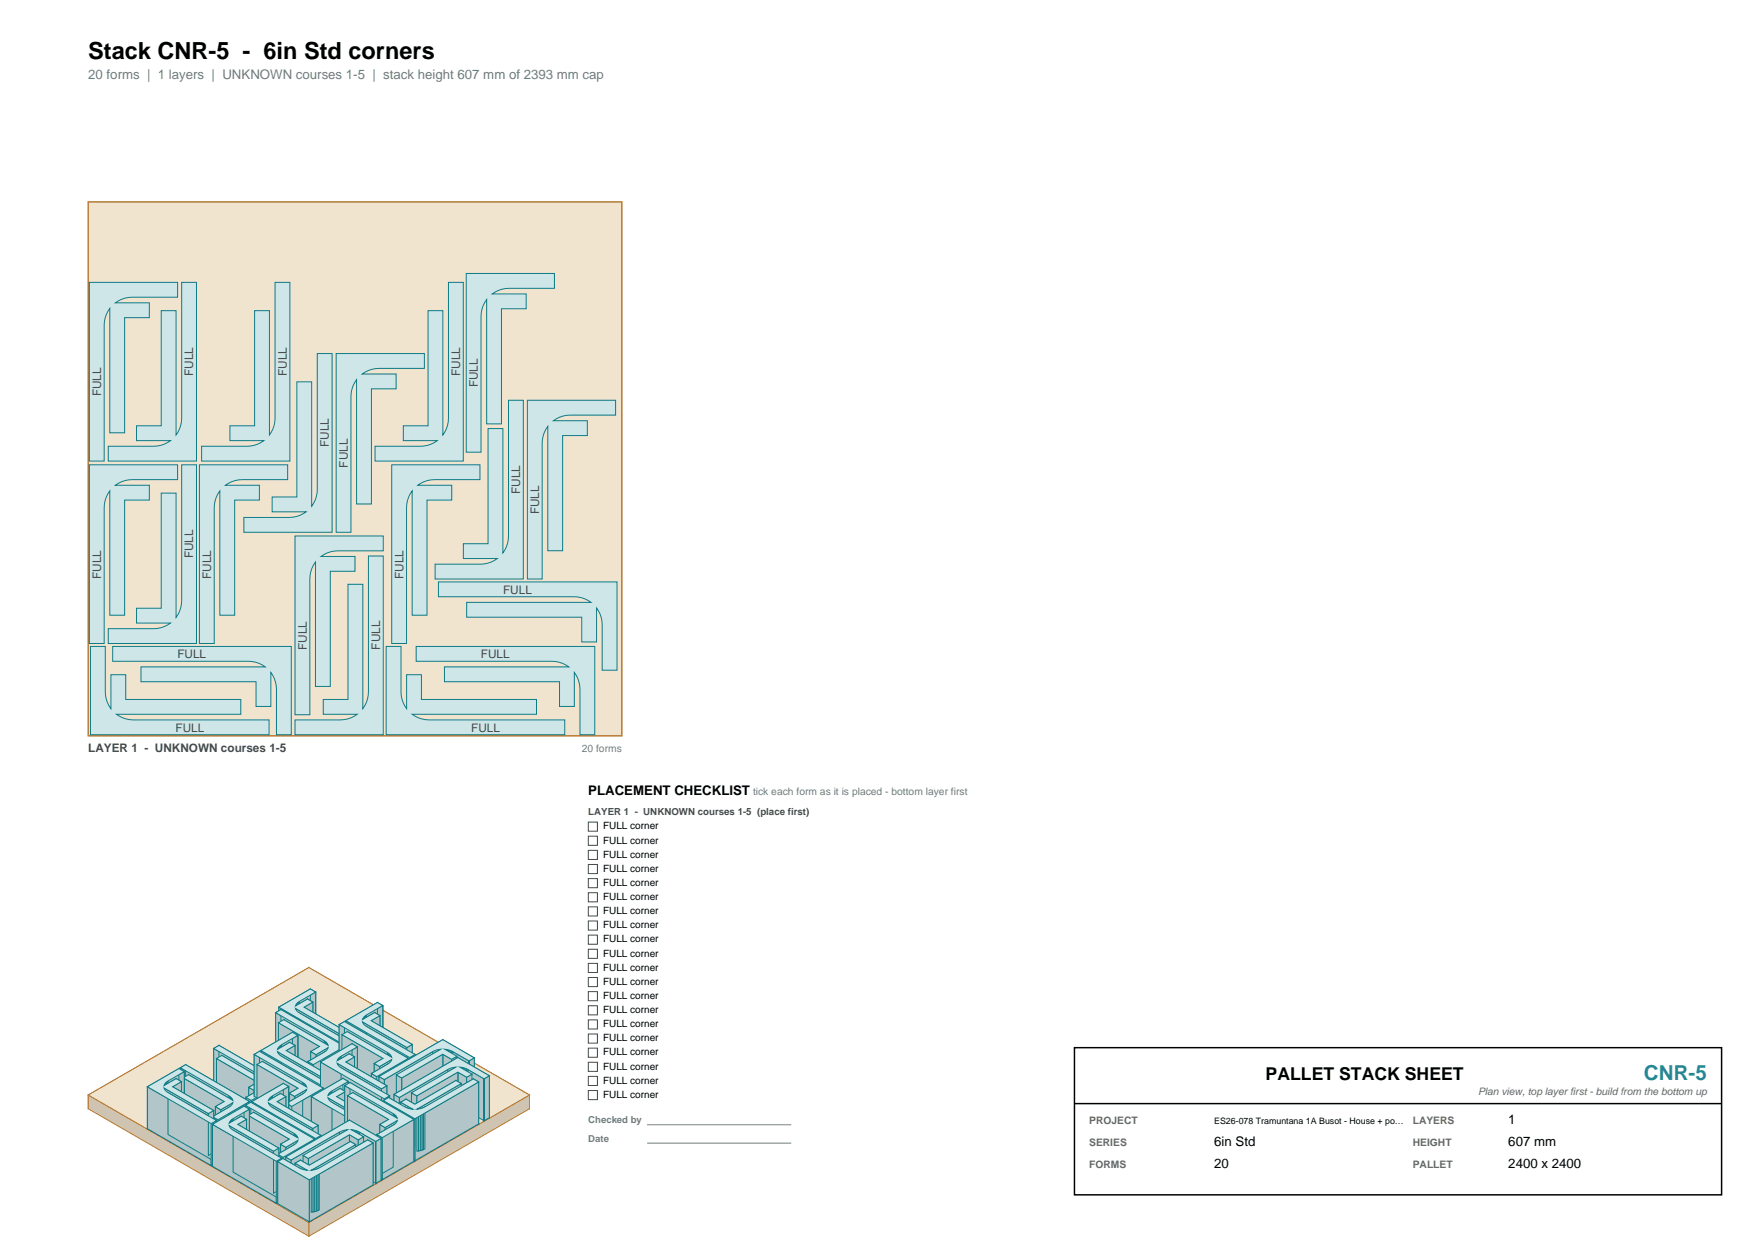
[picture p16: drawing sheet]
<svg xmlns="http://www.w3.org/2000/svg" width="420mm" height="297mm" viewBox="0 0 420 297" stroke-linecap="round" stroke-linejoin="round" font-family="sans-serif">
<defs><g id="words">
<text font-size="5.6" x="21.2" y="14.1">Stack CNR-5 - 6in Std corners</text>
<text font-size="4.9" fill="#1976d2" x="394.3" y="258.9">CNR-5</text>
<text font-size="4.2" x="303.6" y="258.9">PALLET STACK SHEET</text>
<text font-size="3.2" fill="#6b7c81" x="21.2" y="19.1">20 forms | 1 layers | UNKNOWN courses 1-5 | stack height 607 mm of 2393 mm cap</text>
<g font-size="3.2">
<text x="141.1" y="190.5">PLACEMENT CHECKLIST</text>
<text x="361.8" y="269.5">1</text>
<text x="291.2" y="274.8">6in Std</text>
<text x="361.8" y="274.8">607 mm</text>
<text x="291.2" y="280.1">20</text>
<text x="361.8" y="280.1">2400 x 2400</text>
</g>
<g font-size="2.8" fill="#3d4c50">
<text x="24.2" y="95" transform="rotate(-90 24.2 95)">FULL</text>
<text x="46.4" y="90.1" transform="rotate(-90 46.4 90.1)">FULL</text>
<text x="68.8" y="90.1" transform="rotate(-90 68.8 90.1)">FULL</text>
<text x="110.4" y="90.1" transform="rotate(-90 110.4 90.1)">FULL</text>
<text x="114.6" y="92.9" transform="rotate(-90 114.6 92.9)">FULL</text>
<text x="78.9" y="107.2" transform="rotate(-90 78.9 107.2)">FULL</text>
<text x="83.4" y="112.1" transform="rotate(-90 83.4 112.1)">FULL</text>
<text x="124.8" y="118.4" transform="rotate(-90 124.8 118.4)">FULL</text>
<text x="129.3" y="123.3" transform="rotate(-90 129.3 123.3)">FULL</text>
<text x="46.4" y="133.8" transform="rotate(-90 46.4 133.8)">FULL</text>
<text x="24.2" y="138.7" transform="rotate(-90 24.2 138.7)">FULL</text>
<text x="50.6" y="138.7" transform="rotate(-90 50.6 138.7)">FULL</text>
<text x="96.8" y="138.7" transform="rotate(-90 96.8 138.7)">FULL</text>
<text x="120.7" y="142.3">FULL</text>
<text x="73.6" y="155.8" transform="rotate(-90 73.6 155.8)">FULL</text>
<text x="91.2" y="155.7" transform="rotate(-90 91.2 155.7)">FULL</text>
<text x="42.6" y="157.8">FULL</text>
<text x="115.3" y="157.8">FULL</text>
<text x="42.1" y="175.4">FULL</text>
<text x="113" y="175.4">FULL</text>
<text x="21.2" y="180.3">LAYER 1 - UNKNOWN courses 1-5</text>
</g>
<g font-size="2.5" fill="#6b7c81">
<text x="139.6" y="180.3">20 forms</text>
<text x="180.6" y="190.5">tick each form as it is placed - bottom layer first</text>
</g>
<g font-size="2.5" fill="#666">
<text x="354.5" y="262.4">Plan view, top layer first - build from the bottom up</text>
<text x="261.3" y="269.5">PROJECT</text>
<text x="338.9" y="269.5">LAYERS</text>
<text x="261.3" y="274.8">SERIES</text>
<text x="338.9" y="274.8">HEIGHT</text>
<text x="261.3" y="280.1">FORMS</text>
<text x="338.9" y="280.1">PALLET</text>
</g>
<g font-size="2.4">
<text x="144.6" y="198.8">FULL corner</text>
<text x="144.6" y="202.2">FULL corner</text>
<text x="144.6" y="205.6">FULL corner</text>
<text x="144.6" y="209">FULL corner</text>
<text x="144.6" y="212.4">FULL corner</text>
<text x="144.6" y="215.8">FULL corner</text>
<text x="144.6" y="219.1">FULL corner</text>
<text x="144.6" y="222.5">FULL corner</text>
<text x="144.6" y="225.9">FULL corner</text>
<text x="144.6" y="229.3">FULL corner</text>
<text x="144.6" y="232.7">FULL corner</text>
<text x="144.6" y="236.1">FULL corner</text>
<text x="144.6" y="239.5">FULL corner</text>
<text x="144.6" y="242.9">FULL corner</text>
<text x="144.6" y="246.2">FULL corner</text>
<text x="144.6" y="249.6">FULL corner</text>
<text x="144.6" y="253">FULL corner</text>
<text x="144.6" y="256.4">FULL corner</text>
<text x="144.6" y="259.8">FULL corner</text>
<text x="144.6" y="263.2">FULL corner</text>
</g>
<text font-size="2.3" fill="#3d4c50" x="141.1" y="195.4">LAYER 1 - UNKNOWN courses 1-5 (place first)</text>
<g font-size="2.3" fill="#6b7c81">
<text x="141.1" y="269.3">Checked by</text>
<text x="141.1" y="273.7">Date</text>
</g>
<text font-size="2.1" x="291.2" y="269.5">ES26-078 Tramuntana 1A Busot - House + po…</text>
</g></defs>
<path d="M21.2 48.4h128v128h-128z" fill-rule="evenodd" fill="#f0e4ce" stroke="#b4762b" stroke-width=".35"/>
<g fill="#cfe6e9" stroke="#0e7c86" stroke-width=".24">
<path d="M21.7 155h3.6v10.8a6.7 6.7 0 0 0 1.3 4.1v-8.2h3.6v6h27.6v3.5h-29.8a6.7 6.7 0 0 0 4 1.4h32.5v3.5h-42.8z" fill-rule="evenodd"/>
<path d="M27 155h42.9v21.1h-3.6v-10.8a6.7 6.7 0 0 0-1.3-4.1v8.1h-3.6v-5.9h-27.6v-3.5h29.8a6.7 6.7 0 0 0-4-1.4h-32.6z" fill-rule="evenodd"/>
<path d="M88.4 133.3h3.5v42.8h-21.1v-3.5h10.8a6.7 6.7 0 0 0 4.1-1.4h-8.2v-3.5h6v-27.6h3.5v29.8a6.7 6.7 0 0 0 1.4-4.1z" fill-rule="evenodd"/>
<path d="M92.6 155h3.6v10.8a6.7 6.7 0 0 0 1.3 4.1v-8.2h3.6v6h27.6v3.5h-29.8a6.7 6.7 0 0 0 4 1.4h32.6v3.5h-42.9z" fill-rule="evenodd"/>
<path d="M99.8 155h42.9v21.1h-3.6v-10.8a6.7 6.7 0 0 0-1.3-4.1v8.1h-3.6v-5.9h-27.6v-3.5h29.8a6.7 6.7 0 0 0-4-1.4h-32.6z" fill-rule="evenodd"/>
<path d="M70.8 128.5h21.1v3.5h-10.8a6.7 6.7 0 0 0-4.1 1.4h8.1v3.5h-5.9v27.6h-3.5v-29.8a6.7 6.7 0 0 0-1.4 4.1v32.5h-3.5z" fill-rule="evenodd"/>
<path d="M105.2 139.5h42.8v21.2h-3.6v-10.9a6.7 6.7 0 0 0-1.3-4.1v8.2h-3.6v-6h-27.6v-3.5h29.8a6.7 6.7 0 0 0-4-1.4h-32.5z" fill-rule="evenodd"/>
<path d="M21.4 111.4h21.2v3.6h-10.9a6.7 6.7 0 0 0-4 1.3h8.1v3.6h-5.9v27.6h-3.6v-29.8a6.7 6.7 0 0 0-1.3 4v32.6h-3.6z" fill-rule="evenodd"/>
<path d="M43.6 111.4h3.5v42.9h-21.1v-3.6h10.8a6.7 6.7 0 0 0 4.1-1.3h-8.2v-3.6h6v-27.6h3.5v29.8a6.7 6.7 0 0 0 1.4-4z" fill-rule="evenodd"/>
<path d="M47.8 111.4h21.2v3.6h-10.9a6.7 6.7 0 0 0-4 1.3h8.1v3.6h-5.9v27.6h-3.6v-29.8a6.7 6.7 0 0 0-1.3 4v32.6h-3.6z" fill-rule="evenodd"/>
<path d="M94 111.4h21.1v3.6h-10.8a6.7 6.7 0 0 0-4.1 1.3h8.1v3.6h-5.9v27.6h-3.5v-29.8a6.7 6.7 0 0 0-1.4 4v32.6h-3.5z" fill-rule="evenodd"/>
<path d="M122 96h3.5v42.8h-21.1v-3.6h10.8a6.7 6.7 0 0 0 4.1-1.3h-8.2v-3.6h6v-27.6h3.5v29.8a6.7 6.7 0 0 0 1.4-4z" fill-rule="evenodd"/>
<path d="M126.5 96h21.2v3.5h-10.9a6.7 6.7 0 0 0-4.1 1.4h8.2v3.5h-5.9v27.6h-3.6v-29.8a6.7 6.7 0 0 0-1.4 4v32.6h-3.5z" fill-rule="evenodd"/>
<path d="M76.1 84.8h3.6v42.8h-21.2v-3.6h10.9a6.7 6.7 0 0 0 4-1.3h-8.1v-3.6h5.9v-27.6h3.6v29.8a6.7 6.7 0 0 0 1.3-4z" fill-rule="evenodd"/>
<path d="M80.6 84.8h21.2v3.5h-10.9a6.7 6.7 0 0 0-4 1.4h8.1v3.5h-5.9v27.6h-3.6v-29.8a6.7 6.7 0 0 0-1.3 4v32.6h-3.6z" fill-rule="evenodd"/>
<path d="M21.4 67.7h21.2v3.5h-10.9a6.7 6.7 0 0 0-4 1.4h8.1v3.5h-5.9v27.6h-3.6v-29.8a6.7 6.7 0 0 0-1.3 4.1v32.5h-3.6z" fill-rule="evenodd"/>
<path d="M43.6 67.7h3.5v42.8h-21.1v-3.5h10.8a6.7 6.7 0 0 0 4.1-1.4h-8.2v-3.5h6v-27.6h3.5v29.8a6.7 6.7 0 0 0 1.4-4.1z" fill-rule="evenodd"/>
<path d="M66 67.7h3.5v42.8h-21.1v-3.5h10.8a6.7 6.7 0 0 0 4.1-1.4h-8.2v-3.5h6v-27.6h3.5v29.8a6.7 6.7 0 0 0 1.4-4.1z" fill-rule="evenodd"/>
<path d="M107.6 67.7h3.5v42.8h-21.1v-3.5h10.8a6.7 6.7 0 0 0 4.1-1.4h-8.2v-3.5h6v-27.6h3.5v29.8a6.7 6.7 0 0 0 1.4-4.1z" fill-rule="evenodd"/>
<path d="M111.8 65.6h21.2v3.5h-10.9a6.7 6.7 0 0 0-4 1.4h8.1v3.5h-5.9v27.6h-3.6v-29.8a6.7 6.7 0 0 0-1.3 4v32.6h-3.6z" fill-rule="evenodd"/>
</g>
<g fill="#cec4b1" stroke="#b4762b" stroke-width=".24">
<path d="M74.1 231.9l52.9 30.6v3.3l-52.9-30.6z" fill-rule="evenodd"/>
<path d="M21.2 262.5l52.9-30.6v3.3l-52.9 30.6z" fill-rule="evenodd"/>
<path d="M74.1 293l52.9-30.5v3.3l-52.9 30.5z" fill-rule="evenodd"/>
<path d="M21.2 262.5l52.9 30.5v3.3l-52.9-30.5z" fill-rule="evenodd"/>
</g>
<path d="M21.2 262.5l52.9-30.6 52.9 30.6-52.9 30.5z" fill-rule="evenodd" fill="#f0e4ce" stroke="#b4762b" stroke-width=".24"/>
<g fill="#b2c5c8" stroke="#0e7c86" stroke-width=".24">
<path d="M74.4 237.1l1.3 .7v10.1l-1.3-.8z" fill-rule="evenodd"/>
<path d="M75.7 237.8v10.1z" fill-rule="evenodd"/>
<path d="M71.8 240l3.9-2.2v10.1l-3.9 2.2z" fill-rule="evenodd"/>
<path d="M66.9 241.4l7.5-4.3v10l-7.5 4.4z" fill-rule="evenodd"/>
<path d="M73.8 239.5l1.2 .7v10.1l-1.2-.8z" fill-rule="evenodd"/>
<path d="M71.5 240.2l.3-.2v10.1l-.3 .2z" fill-rule="evenodd"/>
<path d="M70.9 241.2l2.9-1.7v10l-2.9 1.7z" fill-rule="evenodd"/>
<path d="M71.3 240.4l.2-.2v10.1l-.2 .2z" fill-rule="evenodd"/>
<path d="M71.3 240.4v10.1l-.2 .2v-10z" fill-rule="evenodd"/>
<path d="M71.1 240.7v10l-.2 .3v-10.1z" fill-rule="evenodd"/>
<path d="M72.9 241.4l2.1-1.2v10.1l-2.1 1.2z" fill-rule="evenodd"/>
<path d="M70.9 240.9v10.3z" fill-rule="evenodd"/>
<path d="M70.9 241.7v10.3z" fill-rule="evenodd"/>
<path d="M70.9 241.9l.2 .3v10l-.2-.2z" fill-rule="evenodd"/>
<path d="M71.1 242.2l.2 .2v10.1l-.2-.3z" fill-rule="evenodd"/>
<path d="M71.3 242.4l.2 .2v10.1l-.2-.2z" fill-rule="evenodd"/>
<path d="M71.5 242.6l.3 .2v10.1l-.3-.2z" fill-rule="evenodd"/>
<path d="M72.9 241.4l9.9 5.7v10.1l-9.9-5.7z" fill-rule="evenodd"/>
<path d="M70.9 241.7l10.6 6.2v10l-10.6-6.1z" fill-rule="evenodd"/>
<path d="M66.9 241.4l15.3 8.9v10l-15.3-8.8z" fill-rule="evenodd"/>
<path d="M71.8 242.8l11.6 6.7v10.1l-11.6-6.7z" fill-rule="evenodd"/>
<path d="M81.5 247.9l1.3-.8v10.1l-1.3 .7z" fill-rule="evenodd"/>
<path d="M82.2 250.3l1.2-.8v10.1l-1.2 .7z" fill-rule="evenodd"/>
</g>
<path d="M66.9 241.4l7.5-4.3 1.3 .7-4.2 2.4-.6 1 2.9-1.7 1.2 .7-2.1 1.2 9.9 5.7-1.3 .8-10.6-6.2 .2 .5 .7 .6 11.6 6.7-1.2 .8z" fill-rule="evenodd" fill="#cfe6e9" stroke="#0e7c86" stroke-width=".24"/>
<g fill="#b2c5c8" stroke="#0e7c86" stroke-width=".24">
<path d="M90.5 240.3l1.3 .7v10.1l-1.3-.7z" fill-rule="evenodd"/>
<path d="M91.8 241v10.1z" fill-rule="evenodd"/>
<path d="M87.9 243.3l3.9-2.3v10.1l-3.9 2.2z" fill-rule="evenodd"/>
<path d="M83 244.7l7.5-4.4v10.1l-7.5 4.3z" fill-rule="evenodd"/>
<path d="M89.9 242.7l1.2 .8v10l-1.2-.7z" fill-rule="evenodd"/>
<path d="M87.6 243.5l.3-.2v10l-.3 .2z" fill-rule="evenodd"/>
<path d="M87 244.4l2.9-1.7v10.1l-2.9 1.7z" fill-rule="evenodd"/>
<path d="M87.4 243.7l.2-.2v10l-.2 .2z" fill-rule="evenodd"/>
<path d="M87.4 243.7v10l-.2 .3v-10.1z" fill-rule="evenodd"/>
<path d="M87.2 243.9v10.1l-.2 .2v-10z" fill-rule="evenodd"/>
<path d="M89 244.7l2.1-1.2v10l-2.1 1.2z" fill-rule="evenodd"/>
<path d="M87 244.2v10.3z" fill-rule="evenodd"/>
<path d="M87 245v10.2z" fill-rule="evenodd"/>
<path d="M87 245.2l.2 .2v10.1l-.2-.3z" fill-rule="evenodd"/>
<path d="M87.2 245.4l.2 .3v10l-.2-.2z" fill-rule="evenodd"/>
<path d="M87.4 245.7l.2 .2v10l-.2-.2z" fill-rule="evenodd"/>
<path d="M87.6 245.9l.3 .2v10l-.3-.2z" fill-rule="evenodd"/>
<path d="M89 244.7l9.9 5.7v10l-9.9-5.7z" fill-rule="evenodd"/>
<path d="M87 245l10.6 6.1v10.1l-10.6-6.2z" fill-rule="evenodd"/>
<path d="M83 244.7l15.3 8.8v10.1l-15.3-8.9z" fill-rule="evenodd"/>
<path d="M87.9 246.1l11.6 6.7v10l-11.6-6.7z" fill-rule="evenodd"/>
<path d="M97.6 251.1l1.3-.7v10l-1.3 .8z" fill-rule="evenodd"/>
<path d="M98.3 253.5l1.2-.7v10l-1.2 .8z" fill-rule="evenodd"/>
</g>
<path d="M83 244.7l7.5-4.4 1.3 .7-4.2 2.5-.6 .9 2.9-1.7 1.2 .8-2.1 1.2 9.9 5.7-1.3 .7-10.6-6.1 .2 .4 .7 .7 11.6 6.7-1.2 .7z" fill-rule="evenodd" fill="#cfe6e9" stroke="#0e7c86" stroke-width=".24"/>
<g fill="#b2c5c8" stroke="#0e7c86" stroke-width=".24">
<path d="M66.1 242.7l1.3-.7v10.1l-1.3 .7z" fill-rule="evenodd"/>
<path d="M66.8 245.2l1.3-.8v10.1l-1.3 .7z" fill-rule="evenodd"/>
<path d="M66.1 242.7l11.6 6.8v10l-11.6-6.7z" fill-rule="evenodd"/>
<path d="M67.4 242l15.3 8.8v10.1l-15.3-8.8z" fill-rule="evenodd"/>
<path d="M68.1 244.4l10.6 6.2v10l-10.6-6.1z" fill-rule="evenodd"/>
<path d="M66.8 245.2l9.8 5.6v10.1l-9.8-5.7z" fill-rule="evenodd"/>
<path d="M77.7 249.5l.3 .2v10l-.3-.2z" fill-rule="evenodd"/>
<path d="M78 249.7l.3 .2v10l-.3-.2z" fill-rule="evenodd"/>
<path d="M78.3 249.9l.2 .2v10.1l-.2-.3z" fill-rule="evenodd"/>
<path d="M78.5 250.1l.1 .2v10.1l-.1-.2z" fill-rule="evenodd"/>
<path d="M78.6 250.3l.1 10.3z" fill-rule="evenodd"/>
<path d="M78.7 251.1l-.1 10.3z" fill-rule="evenodd"/>
<path d="M74.5 252.1l2.1-1.3v10.1l-2.1 1.2z" fill-rule="evenodd"/>
<path d="M78.6 251.4v10l-.1 .3v-10.1z" fill-rule="evenodd"/>
<path d="M78.5 251.6v10.1l-.2 .2v-10.1z" fill-rule="evenodd"/>
<path d="M78 252l.3-.2v10.1l-.3 .2z" fill-rule="evenodd"/>
<path d="M75.8 252.8l2.9-1.7v10.1l-2.9 1.7z" fill-rule="evenodd"/>
<path d="M77.7 252.2l.3-.2v10.1l-.3 .2z" fill-rule="evenodd"/>
<path d="M74.5 252.1l1.3 .7v10.1l-1.3-.8z" fill-rule="evenodd"/>
<path d="M75.1 255.2l7.6-4.4v10.1l-7.6 4.4z" fill-rule="evenodd"/>
<path d="M73.9 254.5l3.8-2.3v10.1l-3.8 2.2z" fill-rule="evenodd"/>
<path d="M73.9 254.5v10z" fill-rule="evenodd"/>
<path d="M73.9 254.5l1.2 .7v10.1l-1.2-.8z" fill-rule="evenodd"/>
</g>
<path d="M66.1 242.7l1.3-.7 15.3 8.8-7.6 4.4-1.2-.7 4.1-2.5 .7-.9-2.9 1.7-1.3-.7 2.1-1.3-9.8-5.6 1.3-.8 10.6 6.2-.2-.5-.8-.6z" fill-rule="evenodd" fill="#cfe6e9" stroke="#0e7c86" stroke-width=".24"/>
<g fill="#b2c5c8" stroke="#0e7c86" stroke-width=".24">
<path d="M81.4 245.6l1.2-.7v10l-1.2 .8z" fill-rule="evenodd"/>
<path d="M82 248l1.3-.7v10l-1.3 .8z" fill-rule="evenodd"/>
<path d="M81.4 245.6l11.6 6.7v10.1l-11.6-6.7z" fill-rule="evenodd"/>
<path d="M82.6 244.9l15.3 8.8v10.1l-15.3-8.9z" fill-rule="evenodd"/>
<path d="M83.3 247.3l10.6 6.1v10.1l-10.6-6.2z" fill-rule="evenodd"/>
<path d="M82 248l9.9 5.7v10.1l-9.9-5.7z" fill-rule="evenodd"/>
<path d="M93 252.3l.3 .2v10.1l-.3-.2z" fill-rule="evenodd"/>
<path d="M93.3 252.5l.2 .2v10.1l-.2-.2z" fill-rule="evenodd"/>
<path d="M93.5 252.7l.2 .3v10l-.2-.2z" fill-rule="evenodd"/>
<path d="M93.7 253l.2 .2v10.1l-.2-.3z" fill-rule="evenodd"/>
<path d="M93.9 253.2v10.3z" fill-rule="evenodd"/>
<path d="M93.9 254v10.3z" fill-rule="evenodd"/>
<path d="M89.8 254.9l2.1-1.2v10.1l-2.1 1.2z" fill-rule="evenodd"/>
<path d="M93.9 254.2v10.1l-.2 .2v-10z" fill-rule="evenodd"/>
<path d="M93.7 254.5v10l-.2 .2v-10z" fill-rule="evenodd"/>
<path d="M93.3 254.9l.2-.2v10l-.2 .3z" fill-rule="evenodd"/>
<path d="M91 255.7l2.9-1.7v10l-2.9 1.7z" fill-rule="evenodd"/>
<path d="M93 255.1l.3-.2v10.1l-.3 .2z" fill-rule="evenodd"/>
<path d="M89.8 254.9l1.2 .8v10l-1.2-.7z" fill-rule="evenodd"/>
<path d="M90.4 258.1l7.5-4.4v10.1l-7.5 4.3z" fill-rule="evenodd"/>
<path d="M89.1 257.3l3.9-2.2v10.1l-3.9 2.2z" fill-rule="evenodd"/>
<path d="M89.1 257.3v10.1z" fill-rule="evenodd"/>
<path d="M89.1 257.3l1.3 .8v10l-1.3-.7z" fill-rule="evenodd"/>
</g>
<path d="M81.4 245.6l1.2-.7 15.3 8.8-7.5 4.4-1.3-.8 4.2-2.4 .6-.9-2.9 1.7-1.2-.8 2.1-1.2-9.9-5.7 1.3-.7 10.6 6.1-.2-.4-.7-.7z" fill-rule="evenodd" fill="#cfe6e9" stroke="#0e7c86" stroke-width=".24"/>
<g fill="#b2c5c8" stroke="#0e7c86" stroke-width=".24">
<path d="M70.2 247.5l1.2 .7v10l-1.2-.7z" fill-rule="evenodd"/>
<path d="M71.4 248.2v10z" fill-rule="evenodd"/>
<path d="M67.5 250.4l3.9-2.2v10l-3.9 2.3z" fill-rule="evenodd"/>
<path d="M62.6 251.8l7.6-4.3v10l-7.6 4.4z" fill-rule="evenodd"/>
<path d="M69.5 249.9l1.3 .7v10.1l-1.3-.8z" fill-rule="evenodd"/>
<path d="M67.2 250.6l.3-.2v10.1l-.3 .2z" fill-rule="evenodd"/>
<path d="M66.6 251.5l2.9-1.6v10l-2.9 1.7z" fill-rule="evenodd"/>
<path d="M67 250.8l.2-.2v10.1l-.2 .2z" fill-rule="evenodd"/>
<path d="M67 250.8v10.1l-.2 .2v-10z" fill-rule="evenodd"/>
<path d="M66.8 251.1v10l-.1 .3v-10.1z" fill-rule="evenodd"/>
<path d="M68.6 251.8l2.2-1.2v10.1l-2.2 1.2z" fill-rule="evenodd"/>
<path d="M66.7 251.3l-.1 10.3z" fill-rule="evenodd"/>
<path d="M66.6 252.1l.1 10.3z" fill-rule="evenodd"/>
<path d="M66.7 252.3l.1 .3v10l-.1-.2z" fill-rule="evenodd"/>
<path d="M66.8 252.6l.2 .2v10.1l-.2-.3z" fill-rule="evenodd"/>
<path d="M67 252.8l.2 .2v10.1l-.2-.2z" fill-rule="evenodd"/>
<path d="M67.2 253l.3 .2v10.1l-.3-.2z" fill-rule="evenodd"/>
<path d="M68.6 251.8l9.9 5.7v10.1l-9.9-5.7z" fill-rule="evenodd"/>
<path d="M66.6 252.1l10.6 6.1v10.1l-10.6-6.1z" fill-rule="evenodd"/>
<path d="M62.6 251.8l15.3 8.9v10l-15.3-8.8z" fill-rule="evenodd"/>
<path d="M67.5 253.2l11.7 6.7v10.1l-11.7-6.7z" fill-rule="evenodd"/>
<path d="M77.2 258.2l1.3-.7v10.1l-1.3 .7z" fill-rule="evenodd"/>
<path d="M77.9 260.7l1.3-.8v10.1l-1.3 .7z" fill-rule="evenodd"/>
</g>
<path d="M62.6 251.8l7.6-4.3 1.2 .7-4.2 2.4-.6 .9 2.9-1.6 1.3 .7-2.2 1.2 9.9 5.7-1.3 .7-10.6-6.1 .2 .5 .7 .6 11.7 6.7-1.3 .8z" fill-rule="evenodd" fill="#cfe6e9" stroke="#0e7c86" stroke-width=".24"/>
<g fill="#b2c5c8" stroke="#0e7c86" stroke-width=".24">
<path d="M106.2 249.2l7.6 4.4v10l-7.6-4.3z" fill-rule="evenodd"/>
<path d="M105.3 251.6l.4-.1v10.1h-.4z" fill-rule="evenodd"/>
<path d="M106.7 251.5l.4 .1v10h-.4z" fill-rule="evenodd"/>
<path d="M104.9 251.6h.4v10l-.4 .1z" fill-rule="evenodd"/>
<path d="M107.1 251.6h.4v10.1l-.4-.1z" fill-rule="evenodd"/>
<path d="M104.5 251.8l.4-.2v10.1l-.4 .1z" fill-rule="evenodd"/>
<path d="M107.5 251.6l.4 .2v10l-.4-.1z" fill-rule="evenodd"/>
<path d="M104.1 251.9l.4-.1v10l-.4 .2z" fill-rule="evenodd"/>
<path d="M107.9 251.8l.4 .1v10.1l-.4-.2z" fill-rule="evenodd"/>
<path d="M103.8 252.1l.3-.2v10.1l-.3 .1z" fill-rule="evenodd"/>
<path d="M108.3 251.9l.3 .2v10l-.3-.1z" fill-rule="evenodd"/>
<path d="M106.7 251.5l2.9 1.7v10.1l-2.9-1.7z" fill-rule="evenodd"/>
<path d="M108.6 252.1l3.9 2.2v10.1l-3.9-2.3z" fill-rule="evenodd"/>
<path d="M106.2 252.7l2.1 1.2v10.1l-2.1-1.2z" fill-rule="evenodd"/>
<path d="M108.3 253.9l1.3-.7v10.1l-1.3 .7z" fill-rule="evenodd"/>
<path d="M90.9 258.1l15.3-8.9v10.1l-15.3 8.8z" fill-rule="evenodd"/>
<path d="M112.5 254.3l1.3-.7v10l-1.3 .8z" fill-rule="evenodd"/>
<path d="M112.5 254.3v10.1z" fill-rule="evenodd"/>
<path d="M95.1 257.7l10.6-6.2v10.1l-10.6 6.1z" fill-rule="evenodd"/>
<path d="M92.2 258.8l11.6-6.7v10l-11.6 6.7z" fill-rule="evenodd"/>
<path d="M96.3 258.4l9.9-5.7v10.1l-9.9 5.7z" fill-rule="evenodd"/>
<path d="M95.1 257.7l1.2 .7v10.1l-1.2-.8z" fill-rule="evenodd"/>
<path d="M90.9 258.1l1.3 .7v10l-1.3-.7z" fill-rule="evenodd"/>
</g>
<path d="M90.9 258.1l15.3-8.9 7.6 4.4-1.3 .7-4.2-2.4-1.6-.4 2.9 1.7-1.3 .7-2.1-1.2-9.9 5.7-1.2-.7 10.6-6.2-.4 .1-1.5 .5-11.6 6.7z" fill-rule="evenodd" fill="#cfe6e9" stroke="#0e7c86" stroke-width=".24"/>
<g fill="#b2c5c8" stroke="#0e7c86" stroke-width=".24">
<path d="M84.4 250.2l1.3 .7v10.1l-1.3-.7z" fill-rule="evenodd"/>
<path d="M85.7 250.9v10.1z" fill-rule="evenodd"/>
<path d="M81.8 253.2l3.9-2.3v10.1l-3.9 2.2z" fill-rule="evenodd"/>
<path d="M76.9 254.6l7.5-4.4v10.1l-7.5 4.3z" fill-rule="evenodd"/>
<path d="M83.8 252.6l1.2 .8v10l-1.2-.7z" fill-rule="evenodd"/>
<path d="M81.5 253.4l.3-.2v10l-.3 .2z" fill-rule="evenodd"/>
<path d="M80.9 254.3l2.9-1.7v10.1l-2.9 1.6z" fill-rule="evenodd"/>
<path d="M81.3 253.6l.2-.2v10l-.2 .2z" fill-rule="evenodd"/>
<path d="M81.3 253.6v10l-.2 .3v-10.1z" fill-rule="evenodd"/>
<path d="M81.1 253.8v10.1l-.2 .2v-10z" fill-rule="evenodd"/>
<path d="M82.9 254.6l2.1-1.2v10l-2.1 1.2z" fill-rule="evenodd"/>
<path d="M80.9 254.1v10.2z" fill-rule="evenodd"/>
<path d="M80.9 254.9v10.2z" fill-rule="evenodd"/>
<path d="M80.9 255.1l.2 .2v10.1l-.2-.3z" fill-rule="evenodd"/>
<path d="M81.1 255.3l.2 .3v10l-.2-.2z" fill-rule="evenodd"/>
<path d="M81.3 255.6l.2 .2v10l-.2-.2z" fill-rule="evenodd"/>
<path d="M81.5 255.8l.3 .2v10l-.3-.2z" fill-rule="evenodd"/>
<path d="M82.9 254.6l9.9 5.7v10l-9.9-5.7z" fill-rule="evenodd"/>
<path d="M80.9 254.9l10.6 6.1v10.1l-10.6-6.2z" fill-rule="evenodd"/>
<path d="M76.9 254.6l15.3 8.8v10.1l-15.3-8.9z" fill-rule="evenodd"/>
<path d="M81.8 256l11.6 6.7v10l-11.6-6.7z" fill-rule="evenodd"/>
<path d="M91.5 261l1.3-.7v10l-1.3 .8z" fill-rule="evenodd"/>
<path d="M92.2 263.4l1.2-.7v10l-1.2 .8z" fill-rule="evenodd"/>
</g>
<path d="M76.9 254.6l7.5-4.4 1.3 .7-4.2 2.5-.6 .9 2.9-1.7 1.2 .8-2.1 1.2 9.9 5.7-1.3 .7-10.6-6.1 .2 .4 .7 .7 11.6 6.7-1.2 .7z" fill-rule="evenodd" fill="#cfe6e9" stroke="#0e7c86" stroke-width=".24"/>
<g fill="#b2c5c8" stroke="#0e7c86" stroke-width=".24">
<path d="M51.3 251.3l1.2-.7v10l-1.2 .8z" fill-rule="evenodd"/>
<path d="M51.9 253.7l1.3-.7v10.1l-1.3 .7z" fill-rule="evenodd"/>
<path d="M51.3 251.3l11.6 6.7v10.1l-11.6-6.7z" fill-rule="evenodd"/>
<path d="M52.5 250.6l15.3 8.8v10.1l-15.3-8.9z" fill-rule="evenodd"/>
<path d="M53.2 253l10.6 6.1v10.1l-10.6-6.1z" fill-rule="evenodd"/>
<path d="M51.9 253.7l9.9 5.7v10.1l-9.9-5.7z" fill-rule="evenodd"/>
<path d="M62.9 258l.3 .2v10.1l-.3-.2z" fill-rule="evenodd"/>
<path d="M63.2 258.2l.2 .2v10.1l-.2-.2z" fill-rule="evenodd"/>
<path d="M63.4 258.4l.2 .3v10l-.2-.2z" fill-rule="evenodd"/>
<path d="M63.6 258.7l.2 .2v10.1l-.2-.3z" fill-rule="evenodd"/>
<path d="M63.8 258.9v10.3z" fill-rule="evenodd"/>
<path d="M63.8 259.7v10.3z" fill-rule="evenodd"/>
<path d="M59.7 260.6l2.1-1.2v10.1l-2.1 1.2z" fill-rule="evenodd"/>
<path d="M63.8 259.9v10.1l-.2 .2v-10z" fill-rule="evenodd"/>
<path d="M63.6 260.2v10l-.2 .3v-10.1z" fill-rule="evenodd"/>
<path d="M63.2 260.6l.2-.2v10.1l-.2 .2z" fill-rule="evenodd"/>
<path d="M60.9 261.4l2.9-1.7v10.1l-2.9 1.6z" fill-rule="evenodd"/>
<path d="M62.9 260.8l.3-.2v10.1l-.3 .2z" fill-rule="evenodd"/>
<path d="M59.7 260.6l1.2 .8v10l-1.2-.7z" fill-rule="evenodd"/>
<path d="M60.3 263.8l7.5-4.4v10.1l-7.5 4.3z" fill-rule="evenodd"/>
<path d="M59 263.1l3.9-2.3v10.1l-3.9 2.2z" fill-rule="evenodd"/>
<path d="M59 263.1v10z" fill-rule="evenodd"/>
<path d="M59 263.1l1.3 .7v10l-1.3-.7z" fill-rule="evenodd"/>
</g>
<path d="M51.3 251.3l1.2-.7 15.3 8.8-7.5 4.4-1.3-.7 4.2-2.5 .6-.9-2.9 1.7-1.2-.8 2.1-1.2-9.9-5.7 1.3-.7 10.6 6.1-.2-.4-.7-.7z" fill-rule="evenodd" fill="#cfe6e9" stroke="#0e7c86" stroke-width=".24"/>
<g fill="#b2c5c8" stroke="#0e7c86" stroke-width=".24">
<path d="M61 252.8l1.2-.8v10.1l-1.2 .7z" fill-rule="evenodd"/>
<path d="M61.6 255.2l1.3-.8v10.1l-1.3 .7z" fill-rule="evenodd"/>
<path d="M61 252.8l11.6 6.7v10l-11.6-6.7z" fill-rule="evenodd"/>
<path d="M62.2 252l15.3 8.9v10l-15.3-8.8z" fill-rule="evenodd"/>
<path d="M62.9 254.4l10.7 6.2v10l-10.7-6.1z" fill-rule="evenodd"/>
<path d="M61.6 255.2l9.9 5.7v10l-9.9-5.7z" fill-rule="evenodd"/>
<path d="M72.6 259.5l.3 .2v10l-.3-.2z" fill-rule="evenodd"/>
<path d="M72.9 259.7l.2 .2v10l-.2-.2z" fill-rule="evenodd"/>
<path d="M73.1 259.9l.2 .2v10.1l-.2-.3z" fill-rule="evenodd"/>
<path d="M73.3 260.1l.2 .2v10.1l-.2-.2z" fill-rule="evenodd"/>
<path d="M73.5 260.3l.1 10.3z" fill-rule="evenodd"/>
<path d="M73.6 261.1l-.1 10.3z" fill-rule="evenodd"/>
<path d="M69.4 262.1l2.1-1.2v10l-2.1 1.2z" fill-rule="evenodd"/>
<path d="M73.5 261.4v10l-.2 .3v-10.1z" fill-rule="evenodd"/>
<path d="M73.3 261.6v10.1l-.2 .2v-10.1z" fill-rule="evenodd"/>
<path d="M72.9 262.1l.2-.3v10.1l-.2 .2z" fill-rule="evenodd"/>
<path d="M70.7 262.8l2.9-1.7v10.1l-2.9 1.7z" fill-rule="evenodd"/>
<path d="M72.6 262.2l.3-.1v10l-.3 .2z" fill-rule="evenodd"/>
<path d="M69.4 262.1l1.3 .7v10.1l-1.3-.8z" fill-rule="evenodd"/>
<path d="M70 265.2l7.5-4.3v10l-7.5 4.4z" fill-rule="evenodd"/>
<path d="M68.7 264.5l3.9-2.3v10.1l-3.9 2.2z" fill-rule="evenodd"/>
<path d="M68.7 264.5v10z" fill-rule="evenodd"/>
<path d="M68.7 264.5l1.3 .7v10.1l-1.3-.8z" fill-rule="evenodd"/>
</g>
<path d="M61 252.8l1.2-.8 15.3 8.9-7.5 4.3-1.3-.7 4.2-2.4 .7-1-2.9 1.7-1.3-.7 2.1-1.2-9.9-5.7 1.3-.8 10.7 6.2-.3-.5-.7-.6z" fill-rule="evenodd" fill="#cfe6e9" stroke="#0e7c86" stroke-width=".24"/>
<g fill="#b2c5c8" stroke="#0e7c86" stroke-width=".24">
<path d="M109.8 253.5l7.6 4.4v10l-7.6-4.3z" fill-rule="evenodd"/>
<path d="M108.9 255.9l.4-.1v10.1h-.4z" fill-rule="evenodd"/>
<path d="M110.3 255.8l.4 .1v10h-.4z" fill-rule="evenodd"/>
<path d="M108.5 255.9h.4v10l-.4 .1z" fill-rule="evenodd"/>
<path d="M110.7 255.9h.4v10.1l-.4-.1z" fill-rule="evenodd"/>
<path d="M108.1 256l.4-.1v10.1l-.4 .1z" fill-rule="evenodd"/>
<path d="M111.1 255.9l.4 .2v10l-.4-.1z" fill-rule="evenodd"/>
<path d="M107.8 256.2l.3-.2v10.1l-.3 .1z" fill-rule="evenodd"/>
<path d="M111.5 256.1l.4 .1v10l-.4-.1z" fill-rule="evenodd"/>
<path d="M107.4 256.4l.4-.2v10l-.4 .2z" fill-rule="evenodd"/>
<path d="M111.9 256.2l.3 .2v10l-.3-.2z" fill-rule="evenodd"/>
<path d="M110.3 255.8l2.9 1.7v10l-2.9-1.6z" fill-rule="evenodd"/>
<path d="M112.2 256.4l3.9 2.2v10.1l-3.9-2.3z" fill-rule="evenodd"/>
<path d="M109.8 257l2.1 1.2v10.1l-2.1-1.2z" fill-rule="evenodd"/>
<path d="M111.9 258.2l1.3-.7v10l-1.3 .8z" fill-rule="evenodd"/>
<path d="M94.5 262.3l15.3-8.8v10.1l-15.3 8.8z" fill-rule="evenodd"/>
<path d="M116.1 258.6l1.3-.7v10l-1.3 .8z" fill-rule="evenodd"/>
<path d="M116.1 258.6v10.1z" fill-rule="evenodd"/>
<path d="M98.7 262l10.6-6.2v10.1l-10.6 6.1z" fill-rule="evenodd"/>
<path d="M95.8 263.1l11.6-6.7v10l-11.6 6.7z" fill-rule="evenodd"/>
<path d="M100 262.7l9.8-5.7v10.1l-9.8 5.6z" fill-rule="evenodd"/>
<path d="M98.7 262l1.3 .7v10l-1.3-.7z" fill-rule="evenodd"/>
<path d="M94.5 262.3l1.3 .8v10l-1.3-.7z" fill-rule="evenodd"/>
</g>
<path d="M94.5 262.3l15.3-8.8 7.6 4.4-1.3 .7-4.2-2.4-1.6-.4 2.9 1.7-1.3 .7-2.1-1.2-9.8 5.7-1.3-.7 10.6-6.2-.4 .1-1.5 .5-11.6 6.7z" fill-rule="evenodd" fill="#cfe6e9" stroke="#0e7c86" stroke-width=".24"/>
<g fill="#b2c5c8" stroke="#0e7c86" stroke-width=".24">
<path d="M113.5 258.6l1.3 .8v10l-1.3-.7z" fill-rule="evenodd"/>
<path d="M109.4 259l1.2 .7v10.1l-1.2-.7z" fill-rule="evenodd"/>
<path d="M99.5 264.7l9.9-5.7v10.1l-9.9 5.7z" fill-rule="evenodd"/>
<path d="M101.9 265.3l11.6-6.7v10.1l-11.6 6.7z" fill-rule="evenodd"/>
<path d="M100 265.9l10.6-6.2v10.1l-10.6 6.1z" fill-rule="evenodd"/>
<path d="M93.2 263.1v10z" fill-rule="evenodd"/>
<path d="M92 263.8l1.2-.7v10l-1.2 .8z" fill-rule="evenodd"/>
<path d="M99.5 268.2l15.3-8.8v10l-15.3 8.8z" fill-rule="evenodd"/>
<path d="M96.1 264.2l1.3-.7v10l-1.3 .8z" fill-rule="evenodd"/>
<path d="M97.4 263.5l2.1 1.2v10.1l-2.1-1.3z" fill-rule="evenodd"/>
<path d="M93.2 263.1l3.9 2.2v10.1l-3.9-2.3z" fill-rule="evenodd"/>
<path d="M96.1 264.2l2.9 1.7v10l-2.9-1.6z" fill-rule="evenodd"/>
<path d="M97.1 265.3l.3 .2v10.1l-.3-.2z" fill-rule="evenodd"/>
<path d="M101.6 265.5l.3-.2v10.1l-.3 .2z" fill-rule="evenodd"/>
<path d="M97.4 265.5l.4 .1v10.1l-.4-.1z" fill-rule="evenodd"/>
<path d="M101.2 265.6l.4-.1v10.1l-.4 .1z" fill-rule="evenodd"/>
<path d="M97.8 265.6l.4 .2v10l-.4-.1z" fill-rule="evenodd"/>
<path d="M100.8 265.8l.4-.2v10.1l-.4 .1z" fill-rule="evenodd"/>
<path d="M98.2 265.8h.4v10.1l-.4-.1z" fill-rule="evenodd"/>
<path d="M100.4 265.8h.4v10l-.4 .1z" fill-rule="evenodd"/>
<path d="M98.6 265.8l.4 .1v10h-.4z" fill-rule="evenodd"/>
<path d="M100 265.9l.4-.1v10.1h-.4z" fill-rule="evenodd"/>
<path d="M92 263.8l7.5 4.4v10l-7.5-4.3z" fill-rule="evenodd"/>
</g>
<path d="M92 263.8l1.2-.7 4.2 2.4 1.6 .4-2.9-1.7 1.3-.7 2.1 1.2 9.9-5.7 1.2 .7-10.6 6.2 .4-.1 1.5-.5 11.6-6.7 1.3 .8-15.3 8.8z" fill-rule="evenodd" fill="#cfe6e9" stroke="#0e7c86" stroke-width=".24"/>
<g fill="#b2c5c8" stroke="#0e7c86" stroke-width=".24">
<path d="M43.3 255.9l1.2-.7v10.1l-1.2 .7z" fill-rule="evenodd"/>
<path d="M43.9 258.4l1.3-.8v10.1l-1.3 .7z" fill-rule="evenodd"/>
<path d="M43.3 255.9l11.6 6.8v10l-11.6-6.7z" fill-rule="evenodd"/>
<path d="M44.5 255.2l15.3 8.8v10.1l-15.3-8.8z" fill-rule="evenodd"/>
<path d="M45.2 257.6l10.6 6.2v10l-10.6-6.1z" fill-rule="evenodd"/>
<path d="M43.9 258.4l9.9 5.6v10.1l-9.9-5.7z" fill-rule="evenodd"/>
<path d="M54.9 262.7l.3 .2v10l-.3-.2z" fill-rule="evenodd"/>
<path d="M55.2 262.9l.2 .2v10l-.2-.2z" fill-rule="evenodd"/>
<path d="M55.4 263.1l.2 .2v10l-.2-.2z" fill-rule="evenodd"/>
<path d="M55.6 263.3l.2 .2v10.1l-.2-.3z" fill-rule="evenodd"/>
<path d="M55.8 263.5v10.3z" fill-rule="evenodd"/>
<path d="M55.9 264.3l-.1 10.3z" fill-rule="evenodd"/>
<path d="M51.7 265.3l2.1-1.3v10.1l-2.1 1.2z" fill-rule="evenodd"/>
<path d="M55.8 264.6v10l-.2 .3v-10.1z" fill-rule="evenodd"/>
<path d="M55.6 264.8v10.1l-.2 .2v-10.1z" fill-rule="evenodd"/>
<path d="M55.2 265.2l.2-.2v10.1l-.2 .2z" fill-rule="evenodd"/>
<path d="M52.9 266l3-1.7v10.1l-3 1.7z" fill-rule="evenodd"/>
<path d="M54.9 265.4l.3-.2v10.1l-.3 .2z" fill-rule="evenodd"/>
<path d="M51.7 265.3l1.2 .7v10.1l-1.2-.8z" fill-rule="evenodd"/>
<path d="M52.3 268.4l7.5-4.4v10.1l-7.5 4.4z" fill-rule="evenodd"/>
<path d="M51 267.7l3.9-2.3v10.1l-3.9 2.2z" fill-rule="evenodd"/>
<path d="M51 267.7v10z" fill-rule="evenodd"/>
<path d="M51 267.7l1.3 .7v10.1l-1.3-.8z" fill-rule="evenodd"/>
</g>
<path d="M43.3 255.9l1.2-.7 15.3 8.8-7.5 4.4-1.3-.7 4.2-2.5 .7-.9-3 1.7-1.2-.7 2.1-1.3-9.9-5.6 1.3-.8 10.6 6.2-.2-.5-.7-.6z" fill-rule="evenodd" fill="#cfe6e9" stroke="#0e7c86" stroke-width=".24"/>
<g fill="#b2c5c8" stroke="#0e7c86" stroke-width=".24">
<path d="M42.9 256.1l1.3 .8v10l-1.3-.7z" fill-rule="evenodd"/>
<path d="M44.2 256.9v10z" fill-rule="evenodd"/>
<path d="M40.3 259.1l3.9-2.2v10l-3.9 2.3z" fill-rule="evenodd"/>
<path d="M35.4 260.5l7.5-4.4v10.1l-7.5 4.4z" fill-rule="evenodd"/>
<path d="M42.2 258.6l1.3 .7v10l-1.3-.7z" fill-rule="evenodd"/>
<path d="M40 259.3l.3-.2v10.1l-.3 .2z" fill-rule="evenodd"/>
<path d="M39.3 260.2l2.9-1.6v10l-2.9 1.7z" fill-rule="evenodd"/>
<path d="M39.8 259.5l.2-.2v10.1l-.2 .2z" fill-rule="evenodd"/>
<path d="M39.8 259.5v10.1l-.2 .2v-10z" fill-rule="evenodd"/>
<path d="M39.6 259.8v10l-.2 .3v-10.1z" fill-rule="evenodd"/>
<path d="M41.4 260.5l2.1-1.2v10l-2.1 1.3z" fill-rule="evenodd"/>
<path d="M39.4 260l-.1 10.3z" fill-rule="evenodd"/>
<path d="M39.3 260.8l.1 10.3z" fill-rule="evenodd"/>
<path d="M39.4 261l.2 .3v10l-.2-.2z" fill-rule="evenodd"/>
<path d="M39.6 261.3l.2 .2v10l-.2-.2z" fill-rule="evenodd"/>
<path d="M39.8 261.5l.2 .2v10.1l-.2-.3z" fill-rule="evenodd"/>
<path d="M40 261.7l.3 .2v10.1l-.3-.2z" fill-rule="evenodd"/>
<path d="M41.4 260.5l9.9 5.7v10.1l-9.9-5.7z" fill-rule="evenodd"/>
<path d="M39.3 260.8l10.7 6.1v10.1l-10.7-6.2z" fill-rule="evenodd"/>
<path d="M35.4 260.5l15.3 8.8v10.1l-15.3-8.8z" fill-rule="evenodd"/>
<path d="M40.3 261.9l11.6 6.7v10.1l-11.6-6.7z" fill-rule="evenodd"/>
<path d="M50 266.9l1.3-.7v10.1l-1.3 .7z" fill-rule="evenodd"/>
<path d="M50.7 269.3l1.2-.7v10.1l-1.2 .7z" fill-rule="evenodd"/>
</g>
<path d="M35.4 260.5l7.5-4.4 1.3 .8-4.2 2.4-.7 .9 2.9-1.6 1.3 .7-2.1 1.2 9.9 5.7-1.3 .7-10.7-6.1 .3 .5 .7 .6 11.6 6.7-1.2 .7z" fill-rule="evenodd" fill="#cfe6e9" stroke="#0e7c86" stroke-width=".24"/>
<g fill="#b2c5c8" stroke="#0e7c86" stroke-width=".24">
<path d="M82.2 258.5l1.3 .7v10.1l-1.3-.7z" fill-rule="evenodd"/>
<path d="M83.5 259.2v10.1z" fill-rule="evenodd"/>
<path d="M79.6 261.5l3.9-2.3v10.1l-3.9 2.2z" fill-rule="evenodd"/>
<path d="M74.7 262.9l7.5-4.4v10.1l-7.5 4.3z" fill-rule="evenodd"/>
<path d="M81.6 260.9l1.2 .8v10l-1.2-.7z" fill-rule="evenodd"/>
<path d="M79.3 261.7l.3-.2v10l-.3 .2z" fill-rule="evenodd"/>
<path d="M78.7 262.6l2.9-1.7v10.1l-2.9 1.7z" fill-rule="evenodd"/>
<path d="M79.1 261.9l.2-.2v10l-.2 .2z" fill-rule="evenodd"/>
<path d="M79.1 261.9v10l-.2 .3v-10.1z" fill-rule="evenodd"/>
<path d="M78.9 262.1v10.1l-.1 .2v-10z" fill-rule="evenodd"/>
<path d="M80.7 262.9l2.1-1.2v10l-2.1 1.2z" fill-rule="evenodd"/>
<path d="M78.8 262.4l-.1 10.3z" fill-rule="evenodd"/>
<path d="M78.7 263.2l.1 10.2z" fill-rule="evenodd"/>
<path d="M78.8 263.4l.1 .2v10.1l-.1-.3z" fill-rule="evenodd"/>
<path d="M78.9 263.6l.2 .3v10l-.2-.2z" fill-rule="evenodd"/>
<path d="M79.1 263.9l.2 .2v10l-.2-.2z" fill-rule="evenodd"/>
<path d="M79.3 264.1l.3 .2v10l-.3-.2z" fill-rule="evenodd"/>
<path d="M80.7 262.9l9.9 5.7v10l-9.9-5.7z" fill-rule="evenodd"/>
<path d="M78.7 263.2l10.6 6.1v10.1l-10.6-6.2z" fill-rule="evenodd"/>
<path d="M74.7 262.9l15.3 8.8v10.1l-15.3-8.9z" fill-rule="evenodd"/>
<path d="M79.6 264.3l11.7 6.7v10l-11.7-6.7z" fill-rule="evenodd"/>
<path d="M89.3 269.3l1.3-.7v10l-1.3 .8z" fill-rule="evenodd"/>
<path d="M90 271.7l1.3-.7v10l-1.3 .8z" fill-rule="evenodd"/>
</g>
<path d="M74.7 262.9l7.5-4.4 1.3 .7-4.2 2.5-.6 .9 2.9-1.7 1.2 .8-2.1 1.2 9.9 5.7-1.3 .7-10.6-6.1 .2 .4 .7 .7 11.7 6.7-1.3 .7z" fill-rule="evenodd" fill="#cfe6e9" stroke="#0e7c86" stroke-width=".24"/>
<g fill="#b2c5c8" stroke="#0e7c86" stroke-width=".24">
<path d="M82.7 260.2l1.3-.7v10.1l-1.3 .7z" fill-rule="evenodd"/>
<path d="M83.4 262.6l1.2-.7v10.1l-1.2 .7z" fill-rule="evenodd"/>
<path d="M82.7 260.2l11.6 6.7v10.1l-11.6-6.7z" fill-rule="evenodd"/>
<path d="M84 259.5l15.3 8.8v10.1l-15.3-8.8z" fill-rule="evenodd"/>
<path d="M84.6 261.9l10.7 6.2v10l-10.7-6.1z" fill-rule="evenodd"/>
<path d="M83.4 262.6l9.8 5.7v10.1l-9.8-5.7z" fill-rule="evenodd"/>
<path d="M94.3 266.9l.3 .2v10.1l-.3-.2z" fill-rule="evenodd"/>
<path d="M94.6 267.1l.3 .3v10l-.3-.2z" fill-rule="evenodd"/>
<path d="M94.9 267.4l.2 .2v10l-.2-.2z" fill-rule="evenodd"/>
<path d="M95.1 267.6l.1 .2v10.1l-.1-.3z" fill-rule="evenodd"/>
<path d="M95.2 267.8l.1 10.3z" fill-rule="evenodd"/>
<path d="M95.3 268.6l-.1 10.3z" fill-rule="evenodd"/>
<path d="M91.1 269.6l2.1-1.3v10.1l-2.1 1.2z" fill-rule="evenodd"/>
<path d="M95.2 268.8v10.1l-.1 .2v-10z" fill-rule="evenodd"/>
<path d="M95.1 269.1v10l-.2 .3v-10.1z" fill-rule="evenodd"/>
<path d="M94.6 269.5l.3-.2v10.1l-.3 .2z" fill-rule="evenodd"/>
<path d="M92.4 270.3l2.9-1.7v10.1l-2.9 1.6z" fill-rule="evenodd"/>
<path d="M94.3 269.7l.3-.2v10.1l-.3 .2z" fill-rule="evenodd"/>
<path d="M91.1 269.6l1.3 .7v10l-1.3-.7z" fill-rule="evenodd"/>
<path d="M91.7 272.7l7.6-4.4v10.1l-7.6 4.4z" fill-rule="evenodd"/>
<path d="M90.4 272l3.9-2.3v10.1l-3.9 2.2z" fill-rule="evenodd"/>
<path d="M90.4 272v10z" fill-rule="evenodd"/>
<path d="M90.4 272l1.3 .7v10.1l-1.3-.8z" fill-rule="evenodd"/>
</g>
<path d="M82.7 260.2l1.3-.7 15.3 8.8-7.6 4.4-1.3-.7 4.2-2.5 .7-.9-2.9 1.7-1.3-.7 2.1-1.3-9.8-5.7 1.2-.7 10.7 6.2-.2-.5-.8-.7z" fill-rule="evenodd" fill="#cfe6e9" stroke="#0e7c86" stroke-width=".24"/>
<g fill="#b2c5c8" stroke="#0e7c86" stroke-width=".24">
<path d="M68 259.7l1.2 .8v10l-1.2-.7z" fill-rule="evenodd"/>
<path d="M69.2 260.5v10z" fill-rule="evenodd"/>
<path d="M65.3 262.7l3.9-2.2v10l-3.9 2.2z" fill-rule="evenodd"/>
<path d="M60.4 264.1l7.6-4.4v10.1l-7.6 4.3z" fill-rule="evenodd"/>
<path d="M67.3 262.1l1.3 .8v10l-1.3-.7z" fill-rule="evenodd"/>
<path d="M65.1 262.9l.2-.2v10l-.2 .2z" fill-rule="evenodd"/>
<path d="M64.4 263.8l2.9-1.7v10.1l-2.9 1.7z" fill-rule="evenodd"/>
<path d="M64.8 263.1l.3-.2v10l-.3 .3z" fill-rule="evenodd"/>
<path d="M64.8 263.1v10.1l-.2 .2v-10.1z" fill-rule="evenodd"/>
<path d="M64.6 263.3v10.1l-.1 .2v-10z" fill-rule="evenodd"/>
<path d="M66.4 264.1l2.2-1.2v10l-2.2 1.2z" fill-rule="evenodd"/>
<path d="M64.5 263.6l-.1 10.3z" fill-rule="evenodd"/>
<path d="M64.4 264.4l.1 10.2z" fill-rule="evenodd"/>
<path d="M64.5 264.6l.1 .2v10.1l-.1-.3z" fill-rule="evenodd"/>
<path d="M64.6 264.8l.2 .3v10l-.2-.2z" fill-rule="evenodd"/>
<path d="M64.8 265.1l.3 .2v10l-.3-.2z" fill-rule="evenodd"/>
<path d="M65.1 265.3l.2 .2v10l-.2-.2z" fill-rule="evenodd"/>
<path d="M66.4 264.1l9.9 5.7v10l-9.9-5.7z" fill-rule="evenodd"/>
<path d="M64.4 264.4l10.6 6.1v10.1l-10.6-6.2z" fill-rule="evenodd"/>
<path d="M60.4 264.1l15.3 8.8v10.1l-15.3-8.9z" fill-rule="evenodd"/>
<path d="M65.3 265.5l11.7 6.7v10l-11.7-6.7z" fill-rule="evenodd"/>
<path d="M75 270.5l1.3-.7v10l-1.3 .8z" fill-rule="evenodd"/>
<path d="M75.7 272.9l1.3-.7v10l-1.3 .8z" fill-rule="evenodd"/>
</g>
<path d="M60.4 264.1l7.6-4.4 1.2 .8-4.1 2.4-.7 .9 2.9-1.7 1.3 .8-2.2 1.2 9.9 5.7-1.3 .7-10.6-6.1 .2 .4 .7 .7 11.7 6.7-1.3 .7z" fill-rule="evenodd" fill="#cfe6e9" stroke="#0e7c86" stroke-width=".24"/>
<g fill="#b2c5c8" stroke="#0e7c86" stroke-width=".24">
<path d="M58.9 265l1.3-.8v10.1l-1.3 .7z" fill-rule="evenodd"/>
<path d="M59.6 267.4l1.2-.8v10.1l-1.2 .7z" fill-rule="evenodd"/>
<path d="M58.9 265l11.6 6.7v10l-11.6-6.7z" fill-rule="evenodd"/>
<path d="M60.2 264.2l15.3 8.9v10l-15.3-8.8z" fill-rule="evenodd"/>
<path d="M60.8 266.6l10.7 6.2v10l-10.7-6.1z" fill-rule="evenodd"/>
<path d="M59.6 267.4l9.8 5.7v10l-9.8-5.7z" fill-rule="evenodd"/>
<path d="M70.5 271.7l.3 .2v10l-.3-.2z" fill-rule="evenodd"/>
<path d="M70.8 271.9l.2 .2v10l-.2-.2z" fill-rule="evenodd"/>
<path d="M71 272.1l.2 .2v10.1l-.2-.3z" fill-rule="evenodd"/>
<path d="M71.2 272.3l.2 .3v10l-.2-.2z" fill-rule="evenodd"/>
<path d="M71.4 272.6l.1 10.2z" fill-rule="evenodd"/>
<path d="M71.5 273.3l-.1 10.3z" fill-rule="evenodd"/>
<path d="M67.3 274.3l2.1-1.2v10l-2.1 1.2z" fill-rule="evenodd"/>
<path d="M71.4 273.6v10l-.2 .3v-10.1z" fill-rule="evenodd"/>
<path d="M71.2 273.8v10.1l-.2 .2v-10.1z" fill-rule="evenodd"/>
<path d="M70.8 274.3l.2-.3v10.1l-.2 .2z" fill-rule="evenodd"/>
<path d="M68.6 275l2.9-1.7v10.1l-2.9 1.7z" fill-rule="evenodd"/>
<path d="M70.5 274.5l.3-.2v10l-.3 .2z" fill-rule="evenodd"/>
<path d="M67.3 274.3l1.3 .7v10.1l-1.3-.8z" fill-rule="evenodd"/>
<path d="M67.9 277.4l7.6-4.3v10l-7.6 4.4z" fill-rule="evenodd"/>
<path d="M66.6 276.7l3.9-2.2v10l-3.9 2.2z" fill-rule="evenodd"/>
<path d="M66.6 276.7v10z" fill-rule="evenodd"/>
<path d="M66.6 276.7l1.3 .7v10.1l-1.3-.8z" fill-rule="evenodd"/>
</g>
<path d="M58.9 265l1.3-.8 15.3 8.9-7.6 4.3-1.3-.7 4.2-2.4 .7-1-2.9 1.7-1.3-.7 2.1-1.2-9.8-5.7 1.2-.8 10.7 6.2-.3-.5-.7-.6z" fill-rule="evenodd" fill="#cfe6e9" stroke="#0e7c86" stroke-width=".24"/>
<g fill="#b2c5c8" stroke="#0e7c86" stroke-width=".24">
<path d="M58.5 265.2l1.3 .7v10l-1.3-.7z" fill-rule="evenodd"/>
<path d="M59.8 265.9v10.1z" fill-rule="evenodd"/>
<path d="M55.9 268.1l3.9-2.2v10.1l-3.9 2.2z" fill-rule="evenodd"/>
<path d="M51 269.5l7.5-4.3v10l-7.5 4.4z" fill-rule="evenodd"/>
<path d="M57.9 267.6l1.2 .7v10.1l-1.2-.8z" fill-rule="evenodd"/>
<path d="M55.6 268.3l.3-.2v10.1l-.3 .2z" fill-rule="evenodd"/>
<path d="M55 269.2l2.9-1.6v10l-2.9 1.7z" fill-rule="evenodd"/>
<path d="M55.4 268.5l.2-.2v10.1l-.2 .2z" fill-rule="evenodd"/>
<path d="M55.4 268.5v10.1l-.2 .2v-10z" fill-rule="evenodd"/>
<path d="M55.2 268.8v10l-.2 .3v-10.1z" fill-rule="evenodd"/>
<path d="M57 269.5l2.1-1.2v10.1l-2.1 1.2z" fill-rule="evenodd"/>
<path d="M55 269v10.3z" fill-rule="evenodd"/>
<path d="M55 269.8v10.3z" fill-rule="evenodd"/>
<path d="M55 270l.2 .3v10l-.2-.2z" fill-rule="evenodd"/>
<path d="M55.2 270.3l.2 .2v10.1l-.2-.3z" fill-rule="evenodd"/>
<path d="M55.4 270.5l.2 .2v10.1l-.2-.2z" fill-rule="evenodd"/>
<path d="M55.6 270.7l.3 .2v10.1l-.3-.2z" fill-rule="evenodd"/>
<path d="M57 269.5l9.9 5.7v10.1l-9.9-5.7z" fill-rule="evenodd"/>
<path d="M55 269.8l10.6 6.2v10l-10.6-6.1z" fill-rule="evenodd"/>
<path d="M51 269.5l15.3 8.9v10l-15.3-8.8z" fill-rule="evenodd"/>
<path d="M55.9 270.9l11.6 6.7v10.1l-11.6-6.7z" fill-rule="evenodd"/>
<path d="M65.6 276l1.3-.8v10.1l-1.3 .7z" fill-rule="evenodd"/>
<path d="M66.3 278.4l1.2-.8v10.1l-1.2 .7z" fill-rule="evenodd"/>
</g>
<path d="M51 269.5l7.5-4.3 1.3 .7-4.2 2.4-.6 .9 2.9-1.6 1.2 .7-2.1 1.2 9.9 5.7-1.3 .8-10.6-6.2 .2 .5 .7 .6 11.6 6.7-1.2 .8z" fill-rule="evenodd" fill="#cfe6e9" stroke="#0e7c86" stroke-width=".24"/>
<g fill="#b2c5c8" stroke="#0e7c86" stroke-width=".24">
<path d="M83.8 268.5l7.6 4.4v10l-7.6-4.3z" fill-rule="evenodd"/>
<path d="M82.9 270.9l.4-.1v10.1h-.4z" fill-rule="evenodd"/>
<path d="M84.3 270.8l.4 .1v10h-.4z" fill-rule="evenodd"/>
<path d="M82.5 270.9h.4v10l-.4 .1z" fill-rule="evenodd"/>
<path d="M84.7 270.9h.4v10.1l-.4-.1z" fill-rule="evenodd"/>
<path d="M82.1 271.1l.4-.2v10.1l-.4 .1z" fill-rule="evenodd"/>
<path d="M85.1 270.9l.4 .2v10l-.4-.1z" fill-rule="evenodd"/>
<path d="M81.8 271.2l.3-.1v10l-.3 .2z" fill-rule="evenodd"/>
<path d="M85.5 271.1l.4 .1v10.1l-.4-.2z" fill-rule="evenodd"/>
<path d="M81.4 271.4l.4-.2v10.1l-.4 .1z" fill-rule="evenodd"/>
<path d="M85.9 271.2l.3 .2v10l-.3-.1z" fill-rule="evenodd"/>
<path d="M84.3 270.8l2.9 1.7v10l-2.9-1.6z" fill-rule="evenodd"/>
<path d="M86.2 271.4l3.9 2.2v10.1l-3.9-2.3z" fill-rule="evenodd"/>
<path d="M83.8 272l2.1 1.2v10.1l-2.1-1.2z" fill-rule="evenodd"/>
<path d="M85.9 273.2l1.3-.7v10l-1.3 .8z" fill-rule="evenodd"/>
<path d="M68.5 277.4l15.3-8.9v10.1l-15.3 8.8z" fill-rule="evenodd"/>
<path d="M90.1 273.6l1.3-.7v10l-1.3 .8z" fill-rule="evenodd"/>
<path d="M90.1 273.6v10.1z" fill-rule="evenodd"/>
<path d="M72.7 277l10.6-6.2v10.1l-10.6 6.1z" fill-rule="evenodd"/>
<path d="M69.8 278.1l11.6-6.7v10l-11.6 6.7z" fill-rule="evenodd"/>
<path d="M74 277.7l9.8-5.7v10.1l-9.8 5.7z" fill-rule="evenodd"/>
<path d="M72.7 277l1.3 .7v10.1l-1.3-.8z" fill-rule="evenodd"/>
<path d="M68.5 277.4l1.3 .7v10l-1.3-.7z" fill-rule="evenodd"/>
</g>
<path d="M68.5 277.4l15.3-8.9 7.6 4.4-1.3 .7-4.2-2.4-1.6-.4 2.9 1.7-1.3 .7-2.1-1.2-9.8 5.7-1.3-.7 10.6-6.2-.4 .1-1.5 .5-11.6 6.7z" fill-rule="evenodd" fill="#cfe6e9" stroke="#0e7c86" stroke-width=".24"/>
<g fill="#b2c5c8" stroke="#0e7c86" stroke-width=".24">
<path d="M88.2 273.2l1.3 .8v10l-1.3-.7z" fill-rule="evenodd"/>
<path d="M84 273.6l1.3 .8v10l-1.3-.7z" fill-rule="evenodd"/>
<path d="M74.2 279.3l9.8-5.7v10.1l-9.8 5.7z" fill-rule="evenodd"/>
<path d="M76.6 280l11.6-6.8v10.1l-11.6 6.7z" fill-rule="evenodd"/>
<path d="M74.7 280.5l10.6-6.1v10l-10.6 6.2z" fill-rule="evenodd"/>
<path d="M67.9 277.7v10.1z" fill-rule="evenodd"/>
<path d="M66.6 278.5l1.3-.8v10.1l-1.3 .7z" fill-rule="evenodd"/>
<path d="M74.2 282.8l15.3-8.8v10l-15.3 8.9z" fill-rule="evenodd"/>
<path d="M70.8 278.8l1.3-.7v10.1l-1.3 .7z" fill-rule="evenodd"/>
<path d="M72.1 278.1l2.1 1.2v10.1l-2.1-1.2z" fill-rule="evenodd"/>
<path d="M67.9 277.7l3.9 2.3v10l-3.9-2.2z" fill-rule="evenodd"/>
<path d="M70.8 278.8l2.9 1.7v10.1l-2.9-1.7z" fill-rule="evenodd"/>
<path d="M71.8 280l.3 .1v10.1l-.3-.2z" fill-rule="evenodd"/>
<path d="M76.2 280.1l.4-.1v10l-.4 .2z" fill-rule="evenodd"/>
<path d="M72.1 280.1l.4 .2v10l-.4-.1z" fill-rule="evenodd"/>
<path d="M75.9 280.3l.3-.2v10.1l-.3 .1z" fill-rule="evenodd"/>
<path d="M72.5 280.3l.4 .1v10l-.4-.1z" fill-rule="evenodd"/>
<path d="M75.5 280.4l.4-.1v10l-.4 .1z" fill-rule="evenodd"/>
<path d="M72.9 280.4l.4 .1v10l-.4-.1z" fill-rule="evenodd"/>
<path d="M75.1 280.5l.4-.1v10l-.4 .1z" fill-rule="evenodd"/>
<path d="M73.3 280.5h.4v10.1l-.4-.1z" fill-rule="evenodd"/>
<path d="M74.7 280.5h.4v10l-.4 .1z" fill-rule="evenodd"/>
<path d="M66.6 278.5l7.6 4.3v10.1l-7.6-4.4z" fill-rule="evenodd"/>
</g>
<path d="M66.6 278.5l1.3-.8 4.2 2.4 1.6 .4-2.9-1.7 1.3-.7 2.1 1.2 9.8-5.7 1.3 .8-10.6 6.1h.4l1.5-.5 11.6-6.8 1.3 .8-15.3 8.8z" fill-rule="evenodd" fill="#cfe6e9" stroke="#0e7c86" stroke-width=".24"/>
<g fill="none" stroke="#3d4c50" stroke-width=".24">
<path d="M141.1 197.1h2.2v2.1h-2.2zM141.1 200.4h2.2v2.2h-2.2zM141.1 203.8h2.2v2.2h-2.2zM141.1 207.2h2.2v2.2h-2.2zM141.1 210.6h2.2v2.2h-2.2zM141.1 214h2.2v2.2h-2.2zM141.1 217.4h2.2v2.2h-2.2zM141.1 220.8h2.2v2.2h-2.2zM141.1 224.2h2.2v2.1h-2.2zM141.1 227.5h2.2v2.2h-2.2zM141.1 230.9h2.2v2.2h-2.2zM141.1 234.3h2.2v2.2h-2.2z"/>
<path d="M141.1 237.7h2.2v2.2h-2.2zM141.1 241.1h2.2v2.2h-2.2zM141.1 244.5h2.2v2.2h-2.2zM141.1 247.9h2.2v2.1h-2.2zM141.1 251.2h2.2v2.2h-2.2zM141.1 254.6h2.2v2.2h-2.2zM141.1 258h2.2v2.2h-2.2zM141.1 261.4h2.2v2.2h-2.2z"/>
</g>
<path d="M155.2 269.6h34.6M155.2 274h34.6" fill="none" stroke="#6b7c81" stroke-width=".24"/>
<path d="M257.7 251.1h155.2v35.3h-155.2z" fill-rule="evenodd" fill="#fff" stroke="#000" stroke-width=".35"/>
<path d="M257.7 264.5h155.2" fill="none" stroke="#000" stroke-width=".35"/>
<use href="#words"/>
</svg>
